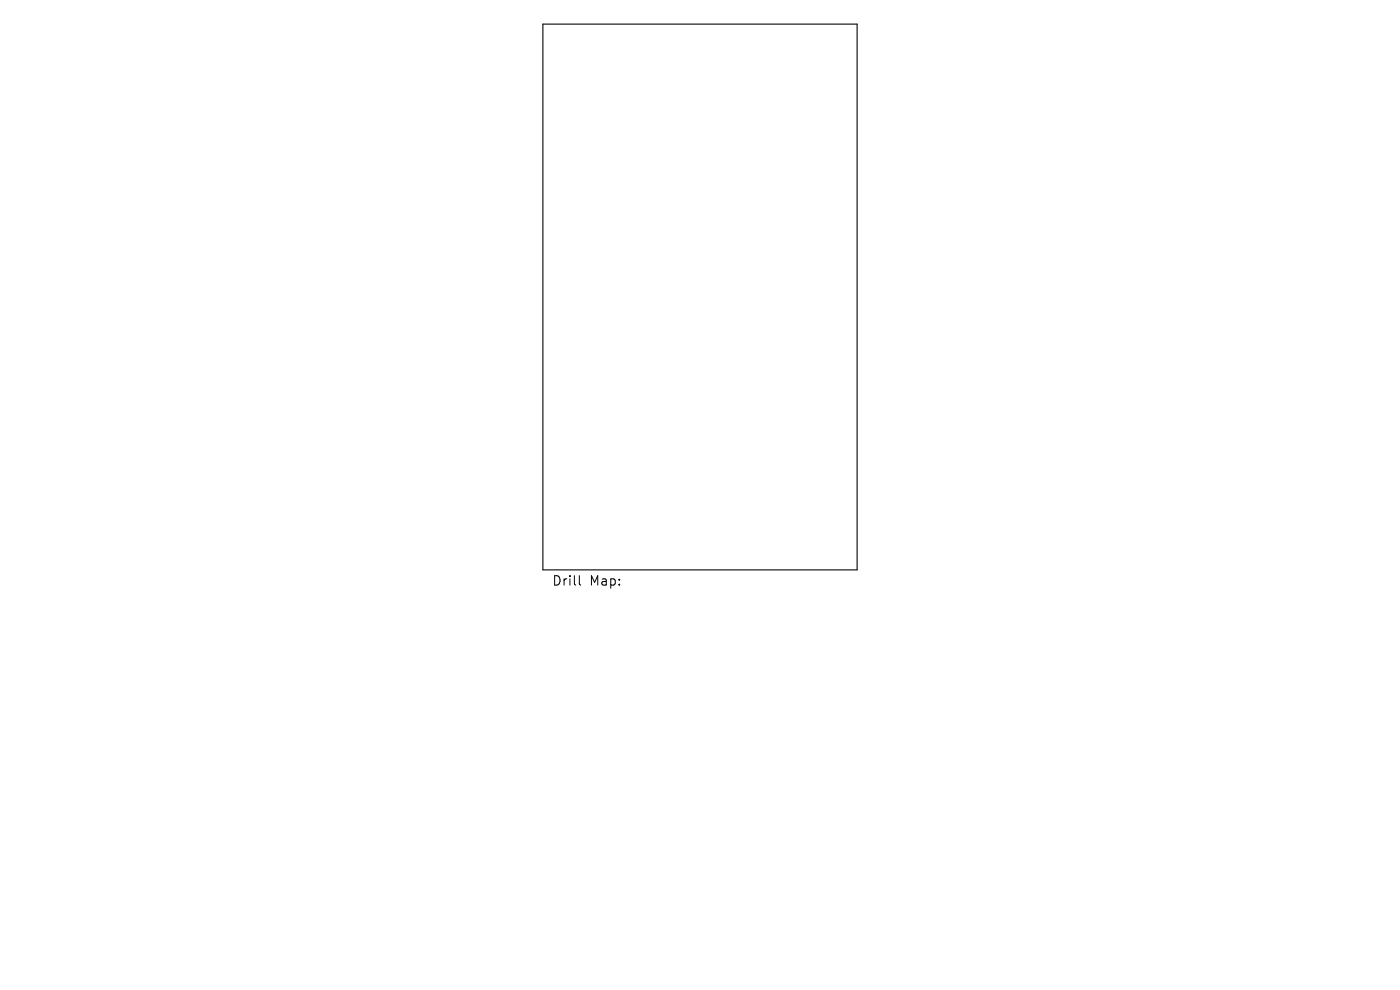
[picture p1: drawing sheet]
<svg xmlns="http://www.w3.org/2000/svg" width="297mm" height="210mm" viewBox="0 0 297 210" stroke-linecap="round" stroke-linejoin="round" font-family="sans-serif">
<defs><g id="words">
<g font-size="2.8">
<text x="117.1" y="124.5">Drill</text>
<text x="125.1" y="124.5">Map:</text>
</g>
</g></defs>
<path d="M115.2 5.1h66.6v115.8h-66.6z" fill="none" stroke="#000" stroke-width=".23"/>
<path d="M122.9 122.1v1.7l.3 .3" fill="none" stroke="#000" stroke-width=".21"/>
<use href="#words"/>
</svg>
